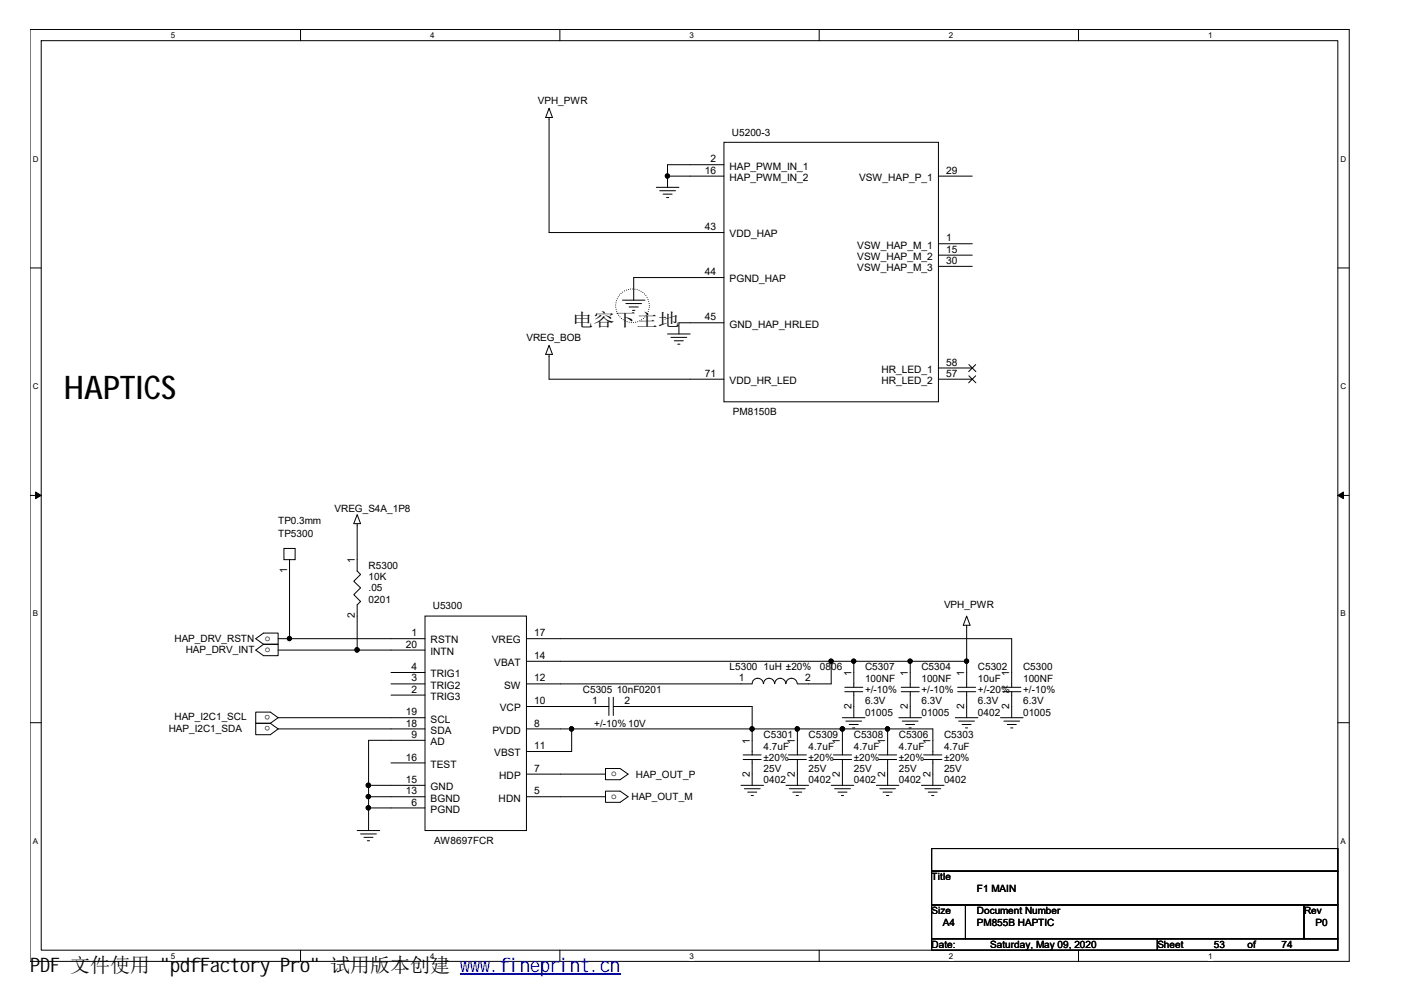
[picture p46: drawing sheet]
<svg xmlns="http://www.w3.org/2000/svg" width="297mm" height="210mm" viewBox="0 0 297 210" stroke-linecap="round" stroke-linejoin="round" font-family="sans-serif">
<defs><g id="words">
<text font-size="6.9" x="13.5" y="84.4">HAPTICS</text>
<text font-size="4.2" x="6.3" y="205.7">PDF 文件使用 &quot;pdfFactory Pro&quot; 试用版本创建 ww</text>
<text font-size="4.2" fill="#00f" x="99.5" y="205.7">w.fineprint.cn</text>
<text font-size="3.8" x="120.9" y="69">电容下主地</text>
<g font-size="2.2">
<text x="150.3" y="34.3">2</text>
<text x="154.3" y="35.9">HAP_PWM_IN_1</text>
<text x="149.1" y="36.8">16</text>
<text x="154.3" y="38.3">HAP_PWM_IN_2</text>
<text x="181.7" y="38.3">VSW_HAP_P_1</text>
<text x="200.2" y="36.8">29</text>
<text x="149.1" y="48.7">43</text>
<text x="154.3" y="50.2">VDD_HAP</text>
<text x="181.4" y="52.6">VSW_HAP_M_1</text>
<text x="200.2" y="51.1">1</text>
<text x="200.2" y="53.5">15</text>
<text x="149.1" y="58.2">44</text>
<text x="154.3" y="59.7">PGND_HAP</text>
<text x="181.4" y="55">VSW_HAP_M_2</text>
<text x="181.4" y="57.4">VSW_HAP_M_3</text>
<text x="200.2" y="55.9">30</text>
<text x="149.1" y="67.8">45</text>
<text x="154.3" y="69.3">GND_HAP_HRLED</text>
<text x="200.2" y="77.4">58</text>
<text x="149.1" y="79.7">71</text>
<text x="154.3" y="81.3">VDD_HR_LED</text>
<text x="186.5" y="78.9">HR_LED_1</text>
<text x="186.5" y="81.3">HR_LED_2</text>
<text x="200.2" y="79.7">57</text>
<text x="75.1" y="119.2" transform="rotate(-90 75.1 119.2)">1</text>
<text x="60.7" y="121.3" transform="rotate(-90 60.7 121.3)">1</text>
<text x="75.1" y="130.9" transform="rotate(-90 75.1 130.9)">2</text>
<text x="85.9" y="137">20</text>
<text x="87.1" y="134.6">1</text>
<text x="91.1" y="136.2">RSTN</text>
<text x="104.1" y="136.2">VREG</text>
<text x="113" y="134.6">17</text>
<text x="87.1" y="141.8">4</text>
<text x="91.1" y="138.6">INTN</text>
<text x="91.1" y="143.3">TRIG1</text>
<text x="104.6" y="140.9">VBAT</text>
<text x="113" y="139.4">14</text>
<text x="180.1" y="143.1" transform="rotate(-90 180.1 143.1)">1</text>
<text x="192.1" y="143.1" transform="rotate(-90 192.1 143.1)">1</text>
<text x="204" y="143.1" transform="rotate(-90 204 143.1)">1</text>
<text x="213.5" y="143.1" transform="rotate(-90 213.5 143.1)">1</text>
<text x="87.1" y="144.2">3</text>
<text x="87.1" y="146.6">2</text>
<text x="91.1" y="145.7">TRIG2</text>
<text x="91.1" y="148.1">TRIG3</text>
<text x="106.6" y="145.7">SW</text>
<text x="113" y="144.2">12</text>
<text x="113" y="149">10</text>
<text x="125.3" y="149">1</text>
<text x="132.1" y="149">2</text>
<text x="156.3" y="144.2">1</text>
<text x="170.3" y="144.2">2</text>
<text x="180.1" y="150" transform="rotate(-90 180.1 150)">2</text>
<text x="192.1" y="150" transform="rotate(-90 192.1 150)">2</text>
<text x="204" y="150" transform="rotate(-90 204 150)">2</text>
<text x="213.5" y="150" transform="rotate(-90 213.5 150)">2</text>
<text x="85.9" y="151.4">19</text>
<text x="85.9" y="153.7">18</text>
<text x="91.1" y="152.9">SCL</text>
<text x="91.1" y="155.3">SDA</text>
<text x="104.2" y="155.3">PVDD</text>
<text x="105.7" y="150.5">VCP</text>
<text x="113" y="153.7">8</text>
<text x="85.9" y="160.9">16</text>
<text x="87.1" y="156.1">9</text>
<text x="91.1" y="157.7">AD</text>
<text x="104.6" y="160">VBST</text>
<text x="113" y="158.5">11</text>
<text x="158.6" y="157.4" transform="rotate(-90 158.6 157.4)">1</text>
<text x="168.2" y="157.4" transform="rotate(-90 168.2 157.4)">1</text>
<text x="177.7" y="157.4" transform="rotate(-90 177.7 157.4)">1</text>
<text x="187.3" y="157.4" transform="rotate(-90 187.3 157.4)">1</text>
<text x="196.8" y="157.4" transform="rotate(-90 196.8 157.4)">1</text>
<text x="85.9" y="165.7">15</text>
<text x="91.1" y="162.4">TEST</text>
<text x="91.1" y="167.2">GND</text>
<text x="105.6" y="164.8">HDP</text>
<text x="113" y="163.3">7</text>
<text x="158.6" y="164.3" transform="rotate(-90 158.6 164.3)">2</text>
<text x="168.2" y="164.3" transform="rotate(-90 168.2 164.3)">2</text>
<text x="177.7" y="164.3" transform="rotate(-90 177.7 164.3)">2</text>
<text x="187.3" y="164.3" transform="rotate(-90 187.3 164.3)">2</text>
<text x="196.8" y="164.3" transform="rotate(-90 196.8 164.3)">2</text>
<text x="85.9" y="168.1">13</text>
<text x="87.1" y="170.4">6</text>
<text x="91.1" y="169.6">BGND</text>
<text x="91.1" y="172">PGND</text>
<text x="105.5" y="169.6">HDN</text>
<text x="113" y="168.1">5</text>
</g>
<g font-size="2.1">
<text x="113.8" y="22">VPH_PWR</text>
<text x="154.9" y="28.7">U5200-3</text>
<text x="111.4" y="72.2">VREG_BOB</text>
<text x="155.1" y="87.9">PM8150B</text>
<text x="58.8" y="113.7">TP5300</text>
<text x="58.8" y="110.8">TP0.3mm</text>
<text x="70.8" y="108.4">VREG_S4A_1P8</text>
<text x="78" y="120.4">R5300</text>
<text x="78" y="122.8">10K</text>
<text x="78" y="125.2">.05</text>
<text x="78" y="127.6">0201</text>
<text x="91.6" y="129">U5300</text>
<text x="199.7" y="128.7">VPH_PWR</text>
<text x="36.9" y="135.9">HAP_DRV_RSTN</text>
<text x="56" y="135.6">o</text>
<text x="56" y="138">o</text>
<text x="39.3" y="138.3">HAP_DRV_INT</text>
<text x="154.3" y="141.9">L5300</text>
<text x="161.5" y="141.9">1uH ±20%</text>
<text x="173.5" y="141.9">0806</text>
<text x="183" y="141.9">C5307</text>
<text x="194.9" y="141.9">C5304</text>
<text x="206.9" y="141.9">C5302</text>
<text x="216.5" y="141.9">C5300</text>
<text x="123.3" y="146.7">C5305</text>
<text x="130.5" y="146.7">10nF0201</text>
<text x="183" y="144.2">100NF</text>
<text x="183" y="149">6.3V</text>
<text x="183" y="146.7">+/-10%</text>
<text x="194.9" y="144.2">100NF</text>
<text x="194.9" y="149">6.3V</text>
<text x="194.9" y="146.7">+/-10%</text>
<text x="206.9" y="144.2">10uF</text>
<text x="206.9" y="149">6.3V</text>
<text x="206.9" y="146.7">+/-20%</text>
<text x="216.5" y="144.2">100NF</text>
<text x="216.5" y="149">6.3V</text>
<text x="216.5" y="146.7">+/-10%</text>
<text x="35.7" y="154.8">HAP_I2C1_SDA</text>
<text x="36.9" y="152.4">HAP_I2C1_SCL</text>
<text x="57.2" y="151.3" transform="rotate(-180 57.2 151.3)">o</text>
<text x="57.2" y="153.7" transform="rotate(-180 57.2 153.7)">o</text>
<text x="125.7" y="153.8">+/-10%10V</text>
<text x="183" y="151.4">01005</text>
<text x="194.9" y="151.4">01005</text>
<text x="206.9" y="151.4">0402</text>
<text x="216.5" y="151.4">01005</text>
<text x="161.5" y="161">±20%</text>
<text x="161.5" y="156.2">C5301</text>
<text x="161.5" y="158.6">4.7uF</text>
<text x="171.1" y="161">±20%</text>
<text x="171.1" y="156.2">C5309</text>
<text x="171.1" y="158.6">4.7uF</text>
<text x="180.6" y="156.2">C5308</text>
<text x="180.6" y="158.6">4.7uF</text>
<text x="180.6" y="161">±20%</text>
<text x="190.2" y="156.2">C5306</text>
<text x="190.2" y="158.6">4.7uF</text>
<text x="190.2" y="161">±20%</text>
<text x="199.7" y="156.2">C5303</text>
<text x="199.7" y="158.6">4.7uF</text>
<text x="199.7" y="161">±20%</text>
<text x="129.3" y="164.3">o</text>
<text x="134.5" y="164.6">HAP_OUT_P</text>
<text x="161.5" y="165.7">0402</text>
<text x="161.5" y="163.4">25V</text>
<text x="171.1" y="165.7">0402</text>
<text x="171.1" y="163.4">25V</text>
<text x="180.6" y="165.7">0402</text>
<text x="180.6" y="163.4">25V</text>
<text x="190.2" y="165.7">0402</text>
<text x="190.2" y="163.4">25V</text>
<text x="199.7" y="165.7">0402</text>
<text x="199.7" y="163.4">25V</text>
<text x="129.3" y="169.1">o</text>
<text x="133.6" y="169.3">HAP_OUT_M</text>
<text x="91.8" y="178.7">AW8697FCR</text>
<text x="197.1" y="186.3">Title</text>
<text x="206.7" y="188.7">F1 MAIN</text>
<text x="197.1" y="193.4">Size</text>
<text x="199.5" y="195.8">A4</text>
<text x="206.7" y="193.4">Document Number</text>
<text x="206.7" y="195.8">PM855B HAPTIC</text>
<text x="275.9" y="193.4">Rev</text>
<text x="278.3" y="195.8">P0</text>
<text x="197.1" y="200.6">Date:</text>
<text x="209.5" y="200.6">Saturday, May 09, 2020</text>
<text x="244.9" y="200.6">Sheet</text>
<text x="256.8" y="200.6">53</text>
<text x="263.9" y="200.6">of</text>
<text x="271.1" y="200.6">74</text>
</g>
<g font-size="1.7">
<text x="36.2" y="8">5</text>
<text x="91" y="8">4</text>
<text x="145.9" y="8">3</text>
<text x="200.7" y="8">2</text>
<text x="255.6" y="8">1</text>
<text x="6.9" y="34.2">D</text>
<text x="283.6" y="34.2">D</text>
<text x="6.9" y="82.3">C</text>
<text x="283.6" y="82.3">C</text>
<text x="6.9" y="130.4">B</text>
<text x="283.6" y="130.4">B</text>
<text x="6.9" y="178.5">A</text>
<text x="283.6" y="178.5">A</text>
<text x="36.2" y="202.8">5</text>
<text x="91" y="202.8">4</text>
<text x="145.9" y="202.8">3</text>
<text x="200.7" y="202.8">2</text>
<text x="255.6" y="202.8">1</text>
</g>
</g></defs>
<path d="M6.3 6.2h279.2v197.2h-279.1zM8.7 8.6h274.3v192.5h-274.3z" fill="none" stroke="#000" stroke-width=".21"/>
<g fill="#fff">
<path d="M36.2 6.5h.9v1.9h-.9z"/>
<path d="M36.2 201.3h.9v1.9h-.9z"/>
</g>
<path d="M63.6 6.2v2.4M63.6 201.1v2.3" fill="none" stroke="#000" stroke-width=".21"/>
<g fill="#fff">
<path d="M91 6.5h.9v1.9h-.9z"/>
<path d="M91 201.3h.9v1.9h-.9z"/>
</g>
<path d="M118.4 6.2v2.4M118.4 201.1v2.3" fill="none" stroke="#000" stroke-width=".21"/>
<g fill="#fff">
<path d="M145.9 6.5h.9v1.9h-.9z"/>
<path d="M145.9 201.3h.9v1.9h-.9z"/>
</g>
<path d="M173.3 6.2v2.4M173.3 201.1v2.3" fill="none" stroke="#000" stroke-width=".21"/>
<g fill="#fff">
<path d="M200.7 6.5h1v1.9h-1z"/>
<path d="M200.7 201.3h1v1.9h-1z"/>
</g>
<path d="M228.2 6.2v2.4M228.2 201.1v2.3" fill="none" stroke="#000" stroke-width=".21"/>
<g fill="#fff">
<path d="M255.6 6.5h.9v1.9h-.9z"/>
<path d="M255.6 201.3h.9v1.9h-.9z"/>
<path d="M6.9 32.7h1.3v1.9h-1.3z"/>
<path d="M283.6 32.7h1.3v1.9h-1.3z"/>
<path d="M6.9 80.7h1.3v1.9h-1.3z"/>
<path d="M283.6 80.7h1.3v1.9h-1.3z"/>
</g>
<path d="M6.3 56.7h2.4M283 56.7h2.4" fill="none" stroke="#000" stroke-width=".21"/>
<g fill="#fff">
<path d="M6.9 128.9h1.2v1.9h-1.2z"/>
<path d="M283.6 128.9h1.2v1.9h-1.2z"/>
</g>
<path d="M6.3 104.8h2.4M283 104.8h2.4" fill="none" stroke="#000" stroke-width=".21"/>
<path d="M7.5 104.1l1.2 .7-1.2 .7zM283 104.8l1.2-.7v1.4z" fill="#000" stroke="#000" stroke-width=".21"/>
<g fill="#fff">
<path d="M6.9 177h1.2v1.9h-1.2z"/>
<path d="M283.6 177h1.2v1.9h-1.2z"/>
</g>
<g fill="none" stroke="#000" stroke-width=".21">
<path d="M116.2 22.9l.7 2h-1.5zM116.2 24.9v24.3h37M138.9 39.6h4.7M141.2 37.3v2.3M153.2 30.1h45.3v54.9h-45.3zM153.2 34.9h-12v2.4h12M198.5 37.3h7.2M139.6 40.4h3.3M140.3 41.1h1.9M141 41.8h.5M153.2 58.7h-19.1v4.8M198.5 51.6h7.2"/>
<path d="M198.5 54h7.2M198.5 56.4h7.2M116.2 73.1l.7 1.9h-1.5zM116.2 75v5.2h37M131.7 63.5h4.7M132.4 64.2h3.3M133.1 65h1.9M133.8 65.7h.5M141.2 70.7h4.8M141.9 71.4h3.4M142.7 72.1h1.9M143.4 72.8h.4"/>
<path d="M153.2 68.3h-9.6v2.4M198.5 77.9h7.2M205 77.1l1.5 1.5M205 79.5l1.5 1.5M206.4 77.1l-1.5 1.5M206.4 79.5l-1.5 1.5M198.5 80.2h7.2M60.1 116h2.3v2.4h-2.3zM61.3 118.4v16.7M75.6 110.8v10l.7 .8-1.5 1.4 1.5 1.4-1.5 1.4 1.5 1.5-.7 .7v9.6M75.6 108.9l.7 1.9h-1.5zM54.1 135.1l1.7-1.1h3v2.3h-3z"/>
<path d="M54.1 137.6l1.7-1.3h3v2.4h-3zM58.8 137.6h31.1M58.8 135.1h31.1M89.9 130.4h21.5v45.3h-21.5zM111.4 135.1h102.6v10.3M111.4 139.9h93.1M175.9 139.9v4.8h-7.2M180.6 139.9v5.5M192.6 139.9v5.5M204.5 132.3v13.1M204.5 130.4l.7 1.9h-1.4zM6.3 152.9h2.4"/>
<path d="M57.2 153h-3.1v2.5h3.1l1.6-1.3M57.2 153l1.6 1.2M58.8 151.9h31.1M58.8 154.2h31.1M58.8 151.9l-1.6-1.2h-3.1v2.3h3.1M58.8 151.9l-1.6 1.1M82.7 142.3h7.2M82.7 144.7h7.2M82.7 147.1h7.2M89.9 156.6h-11.9v19.1M111.4 144.7h47.7M111.4 149.5h17.4"/>
<path d="M120.9 154.2v4.8h-9.5M128.8 147.5v3.9M129.8 149.5h29.3v4.7h-47.7M129.8 147.5v3.9M157.2 159.7h3.8M159.1 144.7a1.19 1.19 0 0 1 1.2-1.2 1.19 1.19 0 0 1 1.2 1.2M161.5 144.7a1.16 1.16 0 0 1 1.2-1.2 1.16 1.16 0 0 1 1.2 1.2M163.9 144.7a1.16 1.16 0 0 1 1.2-1.2 1.16 1.16 0 0 1 1.1 1.2M166.3 144.7a1.19 1.19 0 0 1 1.2-1.2 1.19 1.19 0 0 1 1.2 1.2M166.8 159.7h3.8M168.7 154.2h28.7v5.5M168.7 154.2v5.5"/>
<path d="M168.7 154.2h-9.6v5.5M176.3 159.7h3.9M178.2 154.2v5.5M178.2 151.9h4.8M178.7 145.4h3.8M178.7 146.4h3.8M178.9 152.6h3.4M179.7 153.3h1.9M180.4 154h.4M180.6 146.4v5.5M185.9 159.7h3.8M187.8 154.2v5.5"/>
<path d="M190.2 151.9h4.7M190.7 145.4h3.8M190.7 146.4h3.8M190.9 152.6h3.3M191.6 153.3h1.9M192.3 154h.5M192.6 146.4v5.5M195.4 159.7h3.9M202.1 151.9h4.8M202.6 145.4h3.8M202.6 146.4h3.8M202.8 152.6h3.4"/>
<path d="M203.5 153.3h1.9M204.3 154h.4M204.5 146.4v5.5M211.7 151.9h4.8M212.1 145.4h3.9M212.1 146.4h3.9M212.4 152.6h3.3M213.1 153.3h1.9M213.8 154h.5M214 146.4v5.5M283 152.9h2.4M75.6 175.7h4.7"/>
<path d="M76.3 176.5h3.3M77 177.2h1.9M77.7 177.9h.5M78 166.2h11.9M78 168.6h11.9M78 171h11.9M82.7 161.4h7.2M111.4 163.8h16.7M111.4 168.6h16.7M128.1 162.6h3.1l1.7 1.2-1.7 1.2h-3.1zM128.1 167.4h3.1l1.7 1.2-1.7 1.2h-3.1zM156.8 166.2h4.7"/>
<path d="M157.2 160.7h3.8M157.5 166.9h3.3M158.2 167.6h1.9M158.9 168.3h.5M159.1 160.7v5.5M166.3 166.2h4.8M166.8 160.7h3.8M167 166.9h3.3M167.7 167.6h1.9M168.4 168.3h.5M168.7 160.7v5.5M175.9 166.2h4.7"/>
<path d="M176.3 160.7h3.9M176.6 166.9h3.3M177.3 167.6h1.9M178 168.3h.5M178.2 160.7v5.5M185.4 166.2h4.8M185.9 160.7h3.8M186.1 166.9h3.3M186.8 167.6h2M187.5 168.3h.5M187.8 160.7v5.5M194.9 166.2h4.8"/>
<path d="M195.4 160.7h3.9M195.7 166.9h3.3M196.4 167.6h1.9M197.1 179.5h85.9v4.8h-85.9zM197.1 168.3h.5M197.4 160.7v5.5M197.1 184.3h85.9v7.2h-85.9zM197.1 191.5h7.2v7.1h-7.2zM197.1 198.6h47.8v2.5h-47.8zM204.3 191.5h71.6v7.1h-71.6zM244.9 198.6h38.1v2.5h-38.1zM275.9 191.5h7.1v7.1h-7.1z"/>
</g>
<circle cx="133.8" cy="64.7" r="3.6" fill="none" stroke="#000" stroke-width=".21" stroke-dasharray="0 .4"/>
<g fill="#000" stroke="#000" stroke-width=".21">
<circle cx="141.2" cy="37.2" r=".45"/>
<circle cx="61.2" cy="135.1" r=".45"/>
<circle cx="75.5" cy="137.5" r=".46"/>
<circle cx="175.8" cy="139.9" r=".45"/>
<circle cx="180.6" cy="139.9" r=".45"/>
<circle cx="192.5" cy="139.9" r=".45"/>
<circle cx="204.5" cy="139.9" r=".45"/>
<circle cx="120.9" cy="154.2" r=".46"/>
<circle cx="159.1" cy="154.2" r=".46"/>
<circle cx="168.7" cy="154.2" r=".46"/>
<circle cx="178.2" cy="154.2" r=".47"/>
<circle cx="187.8" cy="154.2" r=".46"/>
<circle cx="77.9" cy="166.2" r=".47"/>
<circle cx="77.9" cy="168.6" r=".46"/>
<circle cx="77.9" cy="170.9" r=".46"/>
</g>
<path d="M97.4 206h33.8M97.4 206.2h33.8" fill="none" stroke="#00f" stroke-width=".21"/>
<use href="#words"/>
</svg>
